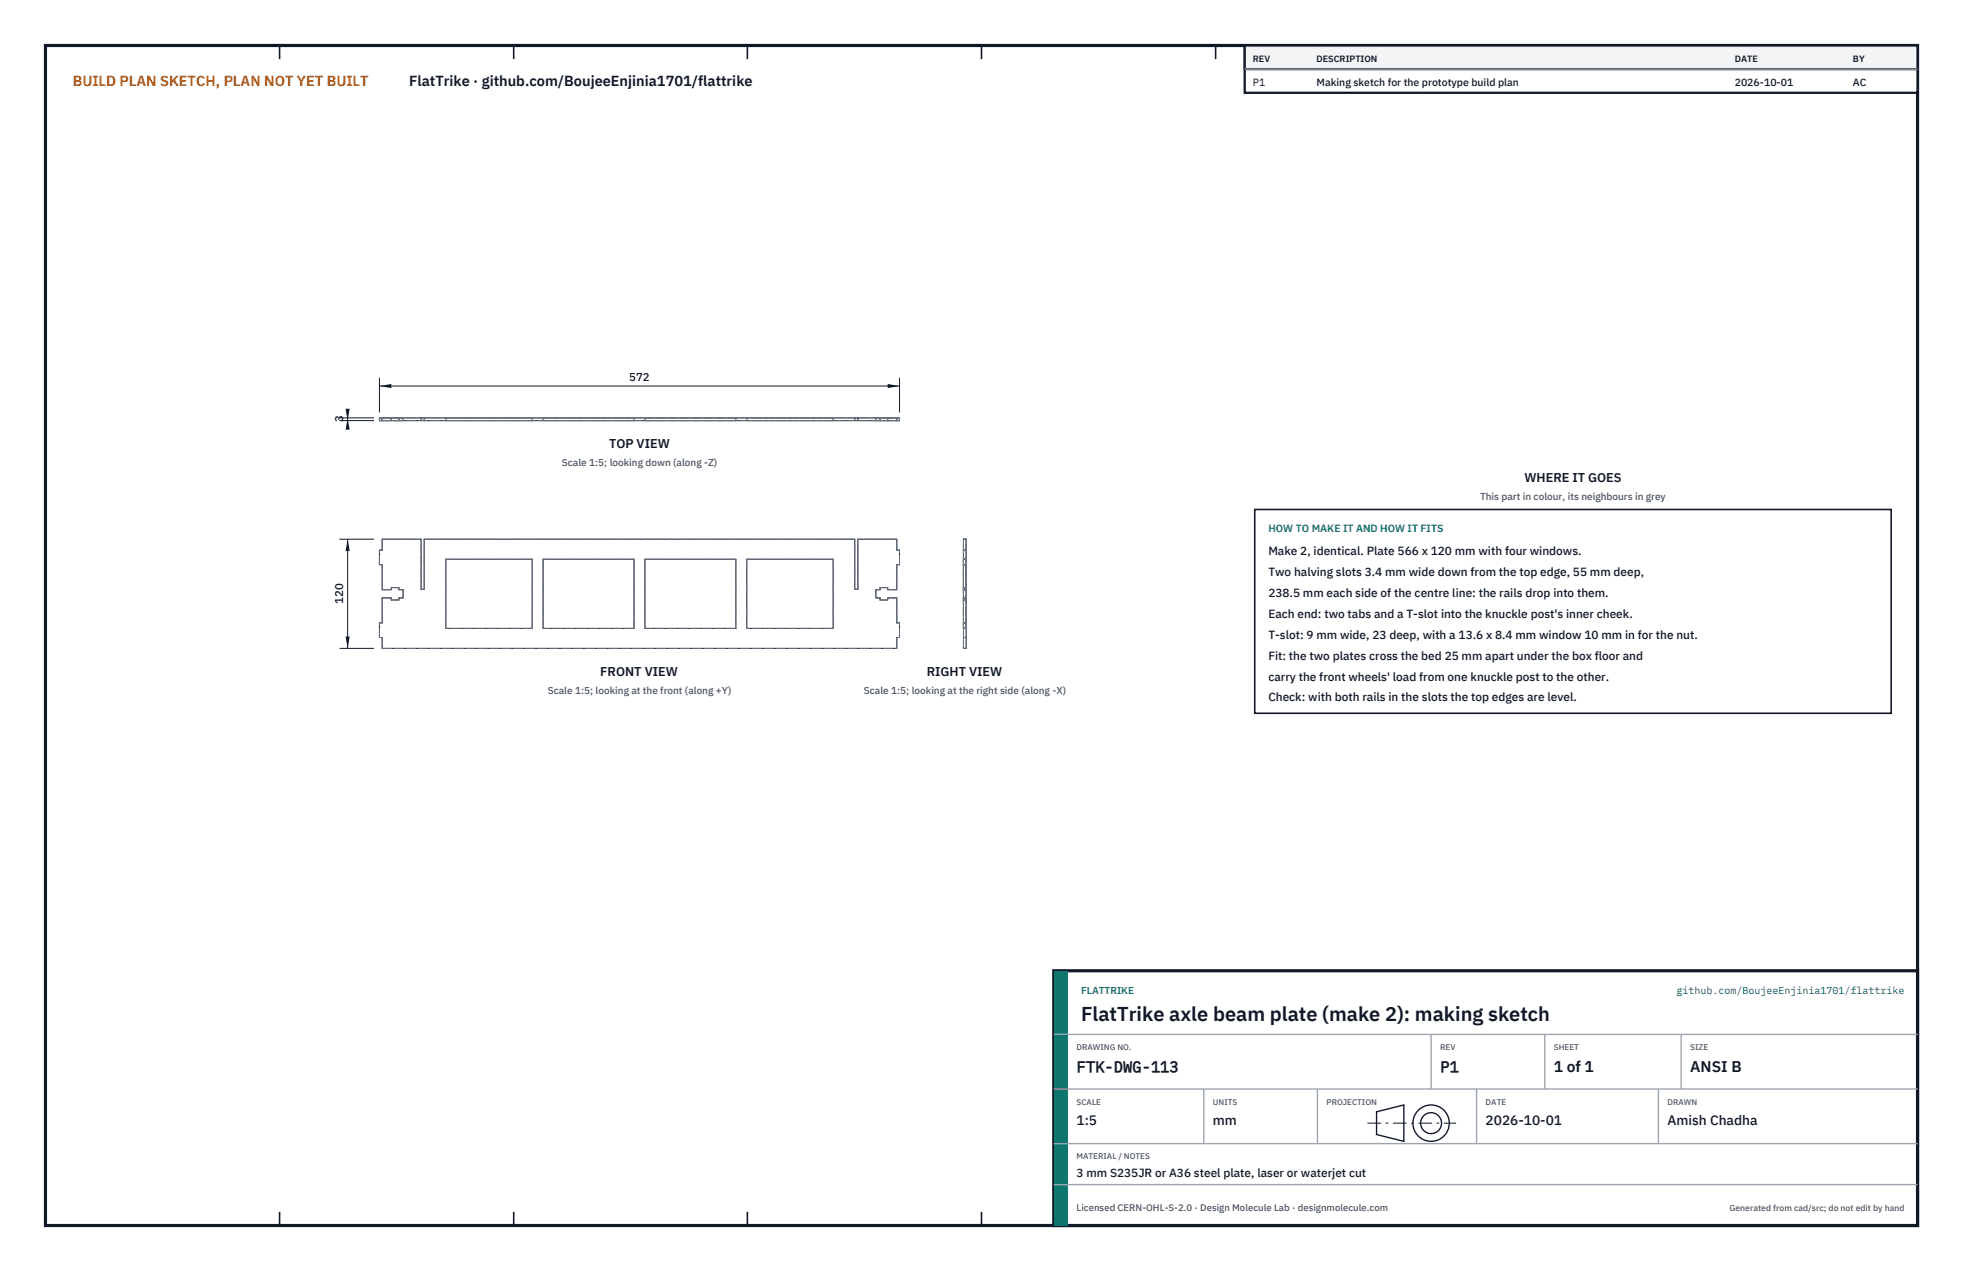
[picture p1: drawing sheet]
<svg xmlns="http://www.w3.org/2000/svg" width="432mm" height="279mm" viewBox="0 0 432 279" stroke-linecap="round" stroke-linejoin="round" font-family="sans-serif">
<defs><g id="words">
<text font-size="4.4" fill="#111827" x="237.8" y="224.4">FlatTrike axle beam plate (make 2): making sketch</text>
<g font-size="3.4" fill="#111827">
<text x="236.8" y="235.6">FTK-DWG-113</text>
<text x="316.8" y="235.6">P1</text>
<text x="341.8" y="235.6">1 of 1</text>
<text x="371.8" y="235.6">ANSI B</text>
</g>
<text font-size="3.2" fill="#b45309" x="16" y="19">BUILD PLAN SKETCH, PLAN NOT YET BUILT</text>
<text font-size="3.2" fill="#111827" x="90" y="19">FlatTrike · github.com/BoujeeEnjinia1701/flattrike</text>
<g font-size="3" fill="#111827">
<text x="236.8" y="247.2">1:5</text>
<text x="266.8" y="247.2">mm</text>
<text x="326.8" y="247.2">2026-10-01</text>
<text x="366.8" y="247.2">Amish Chadha</text>
</g>
<g font-size="2.8" fill="#111827">
<text x="134" y="98.5">TOP VIEW</text>
<text x="335.3" y="106">WHERE IT GOES</text>
<text x="132" y="148.6">FRONT VIEW</text>
<text x="203.8" y="148.6">RIGHT VIEW</text>
</g>
<g font-size="2.6" fill="#111827">
<text x="279" y="122">Make 2, identical. Plate 566 x 120 mm with four windows.</text>
<text x="279" y="126.6">Two halving slots 3.4 mm wide down from the top edge, 55 mm deep,</text>
<text x="279" y="131.2">238.5 mm each side of the centre line: the rails drop into them.</text>
<text x="279" y="135.8">Each end: two tabs and a T-slot into the knuckle post's inner cheek.</text>
<text x="279" y="140.4">T-slot: 9 mm wide, 23 deep, with a 13.6 x 8.4 mm window 10 mm in for the nut.</text>
<text x="279" y="145">Fit: the two plates cross the bed 25 mm apart under the box floor and</text>
<text x="279" y="149.6">carry the front wheels' load from one knuckle post to the other.</text>
<text x="279" y="154.2">Check: with both rails in the slots the top edges are level.</text>
<text x="236.8" y="258.8">3 mm S235JR or A36 steel plate, laser or waterjet cut</text>
</g>
<g font-size="2.5" fill="#111827">
<text x="138.4" y="83.9">572</text>
<text x="75.5" y="92.9" transform="rotate(-90 75.5 92.9)">3</text>
<text x="75.5" y="132.8" transform="rotate(-90 75.5 132.8)">120</text>
</g>
<g font-size="2.3" fill="#111827">
<text x="275.6" y="18.8">P1</text>
<text x="289.6" y="18.8">Making sketch for the prototype build plan</text>
<text x="381.6" y="18.8">2026-10-01</text>
<text x="407.6" y="18.8">AC</text>
</g>
<text font-size="2.3" fill="#0f766e" x="279" y="117">HOW TO MAKE IT AND HOW IT FITS</text>
<g font-size="2.2" fill="#4b5563">
<text x="123.6" y="102.5">Scale 1:5; looking down (along -Z)</text>
<text x="325.6" y="110">This part in colour, its neighbours in grey</text>
<text x="120.5" y="152.6">Scale 1:5; looking at the front (along +Y)</text>
<text x="190" y="152.6">Scale 1:5; looking at the right side (along -X)</text>
</g>
<g font-size="2.2" fill="#0f766e">
<text x="237.8" y="218.4">FLATTRIKE</text>
<text x="368.8" y="218.4">github.com/BoujeeEnjinia1701/flattrike</text>
</g>
<text font-size="2.1" fill="#4b5563" x="236.8" y="266.2">Licensed CERN-OHL-S-2.0 · Design Molecule Lab · designmolecule.com</text>
<g font-size="2" fill="#111827">
<text x="275.6" y="13.6">REV</text>
<text x="289.6" y="13.6">DESCRIPTION</text>
<text x="381.6" y="13.6">DATE</text>
<text x="407.6" y="13.6">BY</text>
</g>
<text font-size="1.9" fill="#4b5563" x="380.4" y="266.2">Generated from cad/src; do not edit by hand</text>
<g font-size="1.8" fill="#4b5563">
<text x="236.8" y="230.8">DRAWING NO.</text>
<text x="316.8" y="230.8">REV</text>
<text x="341.8" y="230.8">SHEET</text>
<text x="371.8" y="230.8">SIZE</text>
<text x="236.8" y="242.8">SCALE</text>
<text x="266.8" y="242.8">UNITS</text>
<text x="291.8" y="242.8">PROJECTION</text>
<text x="326.8" y="242.8">DATE</text>
<text x="366.8" y="242.8">DRAWN</text>
<text x="236.8" y="254.8">MATERIAL / NOTES</text>
</g>
</g></defs>
<path d="M10 10h411.8v259.4h-411.8z" fill="none" stroke="#111827" stroke-width=".7" stroke-linecap="butt"/>
<g fill="none" stroke="#111827" stroke-width=".35">
<path d="M61.5 10v3M113 10v3M164.4 10v3M215.9 10v3M267.4 10v3M318.9 10v3M370.3 10v3M61.5 266.4v3M113 266.4v3M164.4 266.4v3M215.9 266.4v3M267.4 266.4v3"/>
<path d="M318.9 266.4v3M370.3 266.4v3"/>
</g>
<g fill="none" stroke="#111727" stroke-width=".22">
<path d="M83.5 91.9h114.4v.6h-114.4zM84.1 91.9v.6M92.6 91.9v.6M93.3 91.9v.6M188 91.9v.6M188.7 91.9v.6M197.3 91.9v.6M84.1 118.5h8.5v11h.7v-11h94.7v11h.7v-11h8.6v2.4h.6v3.2h-.6v5.5h-2v-.4h-1.7v.4h-.9v1.8h.9v.5h1.7v-.5h2v5.5h.6v3.2h-.6v2.4h-113.2v-2.4h-.6v-3.2h.6v-5.5h2v.5h1.6v-.5h1v-1.8h-1v-.4h-1.6v.4h-2v-5.5h-.6v-3.2h.6zM211.9 118.5h.6v24h-.6zM98.1 122.9h19v15.2h-19zM119.5 122.9h20v15.2h-20zM141.9 122.9h20v15.2h-20z"/>
<path d="M164.3 122.9h19v15.2h-19zM211.9 120.9h.6M211.9 124.1h.6M211.9 129.6h.6M211.9 131.4h.6M211.9 136.9h.6M211.9 140.1h.6"/>
</g>
<g fill="none" stroke="#6a7180" stroke-width=".22" stroke-dasharray="2.1 .5">
<path d="M83.5 91.9h.6M83.5 92.5h.6M83.5 91.9v.6M84.1 91.9v.6M84.1 91.9h113.2M84.1 92.5h113.2M86.1 91.9h-2M86.1 92.5h-2M86.1 92.5v-.6M86.1 91.9v.6M87.7 91.9h-1.6M87.7 92.5h-1.6"/>
<path d="M87.7 91.9v.6M87.7 92.5v-.6M88.7 91.9h-1M88.7 92.5h-1M88.7 91.9v.6M92.6 91.9v.6M93.3 91.9v.6M98.1 91.9h19M98.1 92.5h19M98.1 91.9v.6M117.1 91.9h-19M117.1 92.5h-19"/>
<path d="M117.1 91.9v.6M119.5 91.9h20M119.5 92.5h20M119.5 91.9v.6M139.5 91.9h-20M139.5 92.5h-20M139.5 91.9v.6M141.9 91.9h20M141.9 92.5h20M141.9 91.9v.6M161.9 91.9h-20M161.9 92.5h-20"/>
<path d="M161.9 91.9v.6M164.3 91.9h19M164.3 92.5h19M164.3 91.9v.6M183.3 91.9h-19M183.3 92.5h-19M183.3 91.9v.6M188 91.9v.6M188.7 91.9v.6M192.7 92.5v-.6M193.6 91.9h-.9M193.6 92.5h-.9"/>
<path d="M193.6 92.5v-.6M193.6 91.9v.6M195.3 91.9h-1.7M195.3 92.5h-1.7M195.3 91.9v.6M195.3 92.5v-.6M197.3 91.9v.6M197.3 92.5v-.6M197.3 91.9h-2M197.3 92.5h-2M197.9 91.9h-.6M197.9 92.5h-.6"/>
<path d="M197.9 92.5v-.6M84.1 118.5v2.4M92.6 118.5h-8.5M188 118.5h-94.7M197.3 118.5h-8.6M211.9 118.5v2.4M212.5 118.5v2.4M212.5 118.5h-.6M83.5 120.9h.6M83.5 124.1v-3.2M83.5 124.1h.6M83.5 136.9h.6"/>
<path d="M84.1 124.1v5.5M84.1 131.4v5.5M86.1 129.6h-2M86.1 129.6v-.4M86.1 131.9v-.5M86.1 131.4h-2M87.7 129.2h-1.6M87.7 129.6v-.4M87.7 131.9v-.5M87.7 131.9h-1.6M88.7 129.6h-1M88.7 131.4v-1.8"/>
<path d="M88.7 131.4h-1M92.6 129.5v-11M93.3 129.5v-11M93.3 129.5h-.7M98.1 138.1v-15.2M98.1 122.9h19M117.1 122.9v15.2M117.1 138.1h-19M119.5 138.1v-15.2M119.5 122.9h20M139.5 122.9v15.2M139.5 138.1h-20"/>
<path d="M141.9 138.1v-15.2M141.9 122.9h20M161.9 122.9v15.2M161.9 138.1h-20M164.3 138.1v-15.2M164.3 122.9h19M183.3 122.9v15.2M183.3 138.1h-19M188 129.5v-11M188.7 129.5v-11M188.7 129.5h-.7M192.7 129.6v1.8"/>
<path d="M193.6 131.4v.5M193.6 131.4h-.9M193.6 129.6h-.9M193.6 129.2v.4M195.3 131.4v.5M195.3 131.9h-1.7M195.3 129.2h-1.7M195.3 129.2v.4M197.3 136.9v-5.5M197.3 131.4h-2M197.3 129.6h-2M197.3 129.6v-5.5"/>
<path d="M197.3 120.9v-2.4M197.9 136.9h-.6M197.9 124.1h-.6M197.9 124.1v-3.2M197.9 120.9h-.6M211.9 129.5v-11M211.9 124.1v-3.2M211.9 124.1v5.5M211.9 129.6v-.4M211.9 131.4v-1.8M211.9 131.9v-.5M211.9 131.4v5.5"/>
<path d="M211.9 131.4v.5M211.9 129.2v.4M211.9 122.9v15.2M211.9 138.1v-15.2M211.9 120.9h.6M211.9 124.1h.6M211.9 129.2h.6M211.9 129.6h.6M211.9 131.4h.6M211.9 131.9h.6M211.9 136.9h.6M212.5 129.5v-11"/>
<path d="M212.5 124.1v-3.2M212.5 124.1v5.5M212.5 129.6v-.4M212.5 131.4v-1.8M212.5 131.9v-.5M212.5 131.4v5.5M212.5 131.4v.5M212.5 129.2v.4M212.5 122.9v15.2M212.5 138.1v-15.2M212.5 129.5h-.6M212.5 129.6h-.6"/>
<path d="M212.5 131.4h-.6M212.5 136.9h-.6M212.5 131.9h-.6M212.5 129.2h-.6M212.5 120.9h-.6M212.5 124.1h-.6M212.5 122.9h-.6M212.5 138.1h-.6M83.5 140.1v-3.2M83.5 140.1h.6M84.1 142.5h113.2M84.1 140.1v2.4"/>
<path d="M197.3 142.5v-2.4M197.9 140.1h-.6M197.9 140.1v-3.2M211.9 140.1v2.4M211.9 140.1h.6M211.9 140.1v-3.2M212.5 142.5h-.6M212.5 140.1v2.4M212.5 140.1h-.6M212.5 140.1v-3.2"/>
</g>
<path d="M83.5 83.1v7.6M83.5 84.9h114.4M197.9 83.1v7.6" fill="none" stroke="#111827" stroke-width=".22"/>
<path d="M83.5 84.9l2.6-.5v.9zM195.3 84.4v.9l2.6-.4z" fill="#111827"/>
<path d="M74.7 91.9h7.6M74.7 92.5h7.6M76.5 91.9v.6" fill="none" stroke="#111827" stroke-width=".22"/>
<path d="M76.5 91.9l-.5 2.6h.9zM76 89.9h.9l-.4 2.6z" fill="#111827"/>
<path d="M74.7 118.5h7.6M76.5 118.5v24M74.7 142.5h7.6" fill="none" stroke="#111827" stroke-width=".22"/>
<path d="M76.5 118.5l-.5 2.6h.9zM76 139.9h.9l-.4 2.6z" fill="#111827"/>
<path d="M276 112h140v44.8h-140z" fill="#fff" stroke="#111827" stroke-width=".35"/>
<path d="M273.8 10h148v10.4h-148z" fill="#fff" stroke="#111827" stroke-width=".5"/>
<path d="M273.8 10h148v5.2h-148z" fill="#f3f4f6" stroke="#111827" stroke-width=".5"/>
<path d="M273.8 15.2h148" fill="none" stroke="#9ca3af" stroke-width=".3"/>
<path d="M231.8 213.4h190v56h-190z" fill="#fff" stroke="#111827" stroke-width=".7" stroke-linecap="butt"/>
<path d="M231.8 213.4h3v56h-3z" fill="#0f766e"/>
<path d="M231.8 227.4h190M231.8 239.4h190M264.8 239.4v12M289.8 239.4v12M314.8 227.4v12M324.8 239.4v12M339.8 227.4v12M364.8 239.4v12M369.8 227.4v12M231.8 251.4h190M231.8 260.4h190" fill="none" stroke="#9ca3af" stroke-width=".3"/>
<g fill="none" stroke="#111827" stroke-width=".3">
<path d="M302.8 244.4l6-1.5v8l-6-1.5z"/>
<circle cx="314.8" cy="246.9" r="4"/>
<circle cx="314.8" cy="246.9" r="2.3"/>
</g>
<path d="M300.8 246.9h19.5" fill="none" stroke="#111827" stroke-width=".22" stroke-dasharray="3 1 .6 1" stroke-linecap="butt"/>
<use href="#words"/>
</svg>
